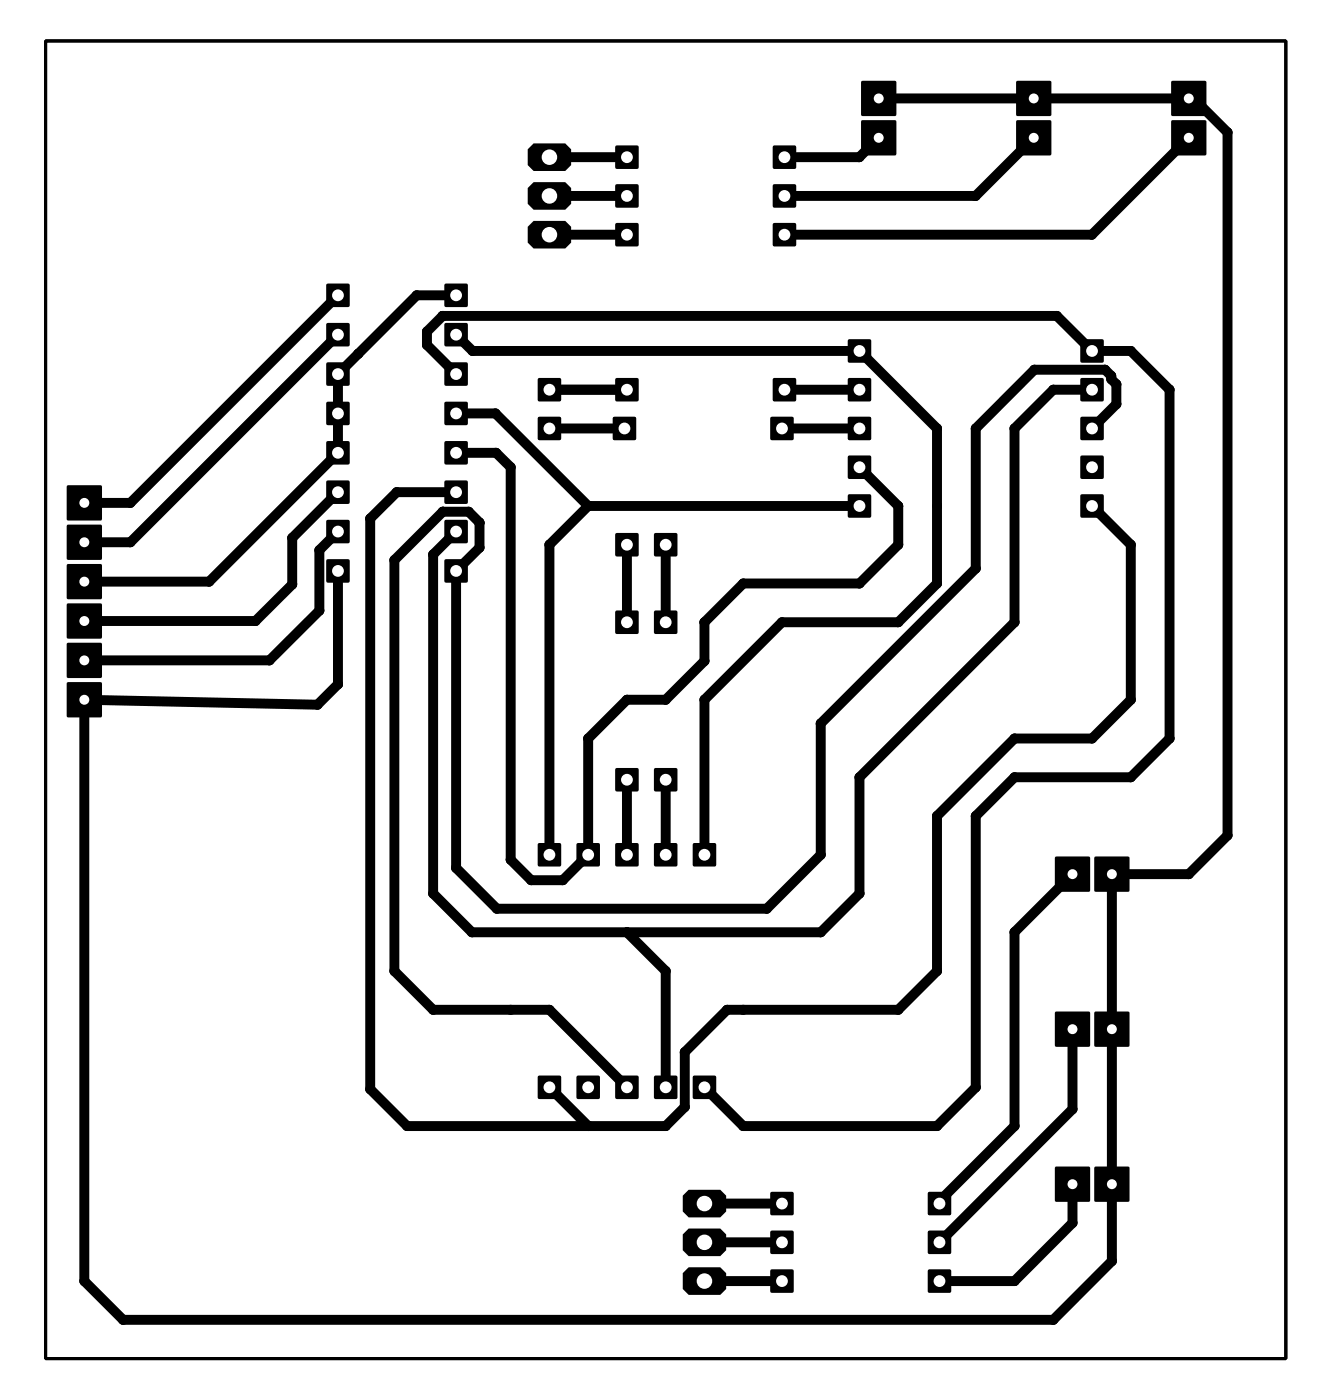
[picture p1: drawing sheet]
<svg xmlns="http://www.w3.org/2000/svg" width="86mm" height="90mm" viewBox="0 0 86 90" stroke-linecap="round" stroke-linejoin="round" font-family="sans-serif">
<g fill="#000">
<path d="M21.1 18.3h1.4v1.5h-1.4z" fill-rule="evenodd"/>
<path d="M28.7 18.3h1.4v1.5h-1.4z" fill-rule="evenodd"/>
<path d="M34 9.6l.4-.4h2.1l.3 .4v1l-.3 .4h-2.1l-.4-.4z" fill-rule="evenodd"/>
<path d="M34 12.1l.4-.4h2.1l.3 .4v1l-.3 .4h-2.1l-.4-.4z" fill-rule="evenodd"/>
<path d="M34 14.6l.4-.4h2.1l.3 .4v1l-.3 .4h-2.1l-.4-.4z" fill-rule="evenodd"/>
<path d="M39.7 9.4h1.5v1.5h-1.5z" fill-rule="evenodd"/>
<path d="M39.7 11.9h1.5v1.5h-1.5z" fill-rule="evenodd"/>
<path d="M39.7 14.4h1.5v1.5h-1.5z" fill-rule="evenodd"/>
<path d="M49.9 9.4h1.4v1.5h-1.4z" fill-rule="evenodd"/>
<path d="M49.9 11.9h1.4v1.5h-1.4z" fill-rule="evenodd"/>
<path d="M49.9 14.4h1.4v1.5h-1.4z" fill-rule="evenodd"/>
<path d="M55.6 7.8h2.2v2.2h-2.2z" fill-rule="evenodd"/>
<path d="M55.6 5.2h2.2v2.3h-2.2z" fill-rule="evenodd"/>
<path d="M65.6 7.8h2.2v2.2h-2.2z" fill-rule="evenodd"/>
<path d="M65.6 5.2h2.2v2.3h-2.2z" fill-rule="evenodd"/>
<path d="M75.6 7.8h2.2v2.2h-2.2z" fill-rule="evenodd"/>
<path d="M75.6 5.2h2.2v2.3h-2.2z" fill-rule="evenodd"/>
<path d="M4.3 36.4h2.2v2.2h-2.2z" fill-rule="evenodd"/>
<path d="M4.3 33.9h2.2v2.2h-2.2z" fill-rule="evenodd"/>
<path d="M4.3 31.3h2.2v2.2h-2.2z" fill-rule="evenodd"/>
<path d="M21.1 20.9h1.4v1.4h-1.4z" fill-rule="evenodd"/>
<path d="M21.1 23.4h1.4v1.5h-1.4z" fill-rule="evenodd"/>
<path d="M21.1 25.9h1.4v1.5h-1.4z" fill-rule="evenodd"/>
<path d="M21.1 28.5h1.4v1.4h-1.4z" fill-rule="evenodd"/>
<path d="M21.1 31h1.4v1.5h-1.4z" fill-rule="evenodd"/>
<path d="M21.1 33.6h1.4v1.4h-1.4z" fill-rule="evenodd"/>
<path d="M21.1 36.1h1.4v1.5h-1.4z" fill-rule="evenodd"/>
<path d="M28.7 36.1h1.4v1.5h-1.4z" fill-rule="evenodd"/>
<path d="M28.7 33.6h1.4v1.4h-1.4z" fill-rule="evenodd"/>
<path d="M28.7 31h1.4v1.5h-1.4z" fill-rule="evenodd"/>
<path d="M28.7 28.5h1.4v1.4h-1.4z" fill-rule="evenodd"/>
<path d="M28.7 25.9h1.4v1.5h-1.4z" fill-rule="evenodd"/>
<path d="M28.7 23.4h1.4v1.5h-1.4z" fill-rule="evenodd"/>
<path d="M28.7 20.9h1.4v1.4h-1.4z" fill-rule="evenodd"/>
<path d="M34.7 24.4h1.5v1.5h-1.5z" fill-rule="evenodd"/>
<path d="M34.7 26.9h1.5v1.5h-1.5z" fill-rule="evenodd"/>
<path d="M39.5 26.9h1.5v1.5h-1.5z" fill-rule="evenodd"/>
<path d="M39.7 34.4h1.5v1.5h-1.5z" fill-rule="evenodd"/>
<path d="M39.7 39.4h1.5v1.5h-1.5z" fill-rule="evenodd"/>
<path d="M39.7 24.4h1.5v1.5h-1.5z" fill-rule="evenodd"/>
<path d="M42.2 34.4h1.5v1.5h-1.5z" fill-rule="evenodd"/>
<path d="M42.2 39.4h1.5v1.5h-1.5z" fill-rule="evenodd"/>
<path d="M49.7 26.9h1.5v1.5h-1.5z" fill-rule="evenodd"/>
<path d="M49.9 24.4h1.4v1.5h-1.4z" fill-rule="evenodd"/>
<path d="M54.7 21.9h1.5v1.5h-1.5z" fill-rule="evenodd"/>
<path d="M54.7 29.4h1.5v1.5h-1.5z" fill-rule="evenodd"/>
<path d="M54.7 26.9h1.5v1.5h-1.5z" fill-rule="evenodd"/>
<path d="M54.7 24.4h1.5v1.5h-1.5z" fill-rule="evenodd"/>
<path d="M54.7 31.9h1.5v1.5h-1.5z" fill-rule="evenodd"/>
<path d="M69.7 29.4h1.5v1.5h-1.5z" fill-rule="evenodd"/>
<path d="M69.7 24.4h1.5v1.5h-1.5z" fill-rule="evenodd"/>
<path d="M69.7 26.9h1.5v1.5h-1.5z" fill-rule="evenodd"/>
<path d="M69.7 31.9h1.5v1.5h-1.5z" fill-rule="evenodd"/>
<path d="M69.7 21.9h1.5v1.5h-1.5z" fill-rule="evenodd"/>
<path d="M4.3 44h2.2v2.2h-2.2z" fill-rule="evenodd"/>
<path d="M4.3 41.5h2.2v2.2h-2.2z" fill-rule="evenodd"/>
<path d="M4.3 38.9h2.2v2.3h-2.2z" fill-rule="evenodd"/>
<path d="M34.7 54.4h1.5v1.5h-1.5z" fill-rule="evenodd"/>
<path d="M37.2 54.4h1.5v1.5h-1.5z" fill-rule="evenodd"/>
<path d="M39.7 54.4h1.5v1.5h-1.5z" fill-rule="evenodd"/>
<path d="M39.7 49.6h1.5v1.4h-1.5z" fill-rule="evenodd"/>
<path d="M42.2 49.6h1.5v1.4h-1.5z" fill-rule="evenodd"/>
<path d="M42.2 54.4h1.5v1.5h-1.5z" fill-rule="evenodd"/>
<path d="M44.7 54.4h1.5v1.5h-1.5z" fill-rule="evenodd"/>
<path d="M68.1 55.3h2.2v2.2h-2.2z" fill-rule="evenodd"/>
<path d="M70.6 55.3h2.2v2.2h-2.2z" fill-rule="evenodd"/>
<path d="M34.7 69.4h1.5v1.5h-1.5z" fill-rule="evenodd"/>
<path d="M37.2 69.4h1.5v1.5h-1.5z" fill-rule="evenodd"/>
<path d="M39.7 69.4h1.5v1.5h-1.5z" fill-rule="evenodd"/>
<path d="M42.2 69.4h1.5v1.5h-1.5z" fill-rule="evenodd"/>
<path d="M44.7 69.4h1.5v1.5h-1.5z" fill-rule="evenodd"/>
<path d="M44 77.1l.4-.4h2.1l.3 .4v1l-.3 .4h-2.1l-.4-.4z" fill-rule="evenodd"/>
<path d="M49.7 76.9h1.5v1.5h-1.5z" fill-rule="evenodd"/>
<path d="M49.7 79.4h1.5v1.5h-1.5z" fill-rule="evenodd"/>
<path d="M59.9 76.9h1.4v1.5h-1.4z" fill-rule="evenodd"/>
<path d="M59.9 79.4h1.4v1.5h-1.4z" fill-rule="evenodd"/>
<path d="M68.1 75.3h2.2v2.2h-2.2z" fill-rule="evenodd"/>
<path d="M68.1 65.3h2.2v2.2h-2.2z" fill-rule="evenodd"/>
<path d="M70.6 75.3h2.2v2.2h-2.2z" fill-rule="evenodd"/>
<path d="M70.6 65.3h2.2v2.2h-2.2z" fill-rule="evenodd"/>
<path d="M44 79.6l.4-.4h2.1l.3 .4v1l-.3 .4h-2.1l-.4-.4z" fill-rule="evenodd"/>
<path d="M44 82.1l.4-.4h2.1l.3 .4v1l-.3 .4h-2.1l-.4-.4z" fill-rule="evenodd"/>
<path d="M49.7 81.9h1.5v1.5h-1.5z" fill-rule="evenodd"/>
<path d="M59.9 81.9h1.4v1.5h-1.4z" fill-rule="evenodd"/>
<circle cx="26.9" cy="19" r=".32"/>
<circle cx="55.4" cy="10.1" r=".32"/>
<circle cx="62.9" cy="12.6" r=".32"/>
<circle cx="70.4" cy="15.1" r=".32"/>
<circle cx="77" cy="6.3" r=".32"/>
<circle cx="79.2" cy="8.5" r=".32"/>
<circle cx="8.4" cy="32.4" r=".32"/>
<circle cx="8.4" cy="35" r=".32"/>
<circle cx="13.5" cy="37.5" r=".32"/>
<circle cx="18.8" cy="34.7" r=".32"/>
<circle cx="18.8" cy="37.7" r=".32"/>
<circle cx="20.6" cy="39.4" r=".32"/>
<circle cx="20.6" cy="35.5" r=".32"/>
<circle cx="23.1" cy="22.8" r=".32"/>
<circle cx="23.9" cy="33.4" r=".32"/>
<circle cx="25.4" cy="36.1" r=".32"/>
<circle cx="25.6" cy="31.7" r=".32"/>
<circle cx="27.5" cy="22.2" r=".32"/>
<circle cx="27.5" cy="21.4" r=".32"/>
<circle cx="27.9" cy="35.8" r=".32"/>
<circle cx="28.5" cy="20.4" r=".32"/>
<circle cx="28.6" cy="33" r=".32"/>
<circle cx="29.4" cy="31.7" r=".32"/>
<circle cx="30.2" cy="33" r=".32"/>
<circle cx="30.5" cy="22.6" r=".32"/>
<circle cx="30.9" cy="33.7" r=".32"/>
<circle cx="30.9" cy="35.3" r=".32"/>
<circle cx="32" cy="26.7" r=".32"/>
<circle cx="32" cy="29.2" r=".32"/>
<circle cx="32.9" cy="30.1" r=".32"/>
<circle cx="35.4" cy="35.1" r=".32"/>
<circle cx="37.9" cy="32.6" r=".32"/>
<circle cx="47.9" cy="37.6" r=".32"/>
<circle cx="55.4" cy="37.6" r=".32"/>
<circle cx="57.9" cy="32.6" r=".32"/>
<circle cx="57.9" cy="35.1" r=".32"/>
<circle cx="60.4" cy="32.6" r=".32"/>
<circle cx="60.4" cy="37.6" r=".32"/>
<circle cx="60.4" cy="27.6" r=".32"/>
<circle cx="62.9" cy="36.7" r=".32"/>
<circle cx="62.9" cy="27.6" r=".32"/>
<circle cx="65.4" cy="27.6" r=".32"/>
<circle cx="66.7" cy="23.8" r=".32"/>
<circle cx="67.9" cy="25.1" r=".32"/>
<circle cx="68.2" cy="20.4" r=".32"/>
<circle cx="71.3" cy="23.8" r=".32"/>
<circle cx="71.7" cy="24.2" r=".32"/>
<circle cx="71.7" cy="24.5" r=".32"/>
<circle cx="72" cy="24.8" r=".32"/>
<circle cx="72" cy="26.1" r=".32"/>
<circle cx="72.9" cy="22.6" r=".32"/>
<circle cx="72.9" cy="35.1" r=".32"/>
<circle cx="75.4" cy="25.1" r=".32"/>
<circle cx="16.5" cy="40.1" r=".32"/>
<circle cx="17.4" cy="42.6" r=".32"/>
<circle cx="20.5" cy="45.5" r=".32"/>
<circle cx="21.8" cy="44.1" r=".32"/>
<circle cx="27.9" cy="57.6" r=".32"/>
<circle cx="29.4" cy="56" r=".32"/>
<circle cx="32" cy="58.6" r=".32"/>
<circle cx="32.9" cy="55.5" r=".32"/>
<circle cx="34.3" cy="56.8" r=".32"/>
<circle cx="36.3" cy="56.8" r=".32"/>
<circle cx="37.9" cy="47.6" r=".32"/>
<circle cx="40.4" cy="45.1" r=".32"/>
<circle cx="42.9" cy="45.1" r=".32"/>
<circle cx="45.4" cy="45.1" r=".32"/>
<circle cx="45.4" cy="42.6" r=".32"/>
<circle cx="45.4" cy="40.1" r=".32"/>
<circle cx="49.5" cy="58.6" r=".32"/>
<circle cx="50.4" cy="40.1" r=".32"/>
<circle cx="52.9" cy="46.7" r=".32"/>
<circle cx="52.9" cy="55.1" r=".32"/>
<circle cx="55.4" cy="50.1" r=".32"/>
<circle cx="55.4" cy="57.6" r=".32"/>
<circle cx="57.9" cy="40.1" r=".32"/>
<circle cx="60.4" cy="52.6" r=".32"/>
<circle cx="62.9" cy="52.6" r=".32"/>
<circle cx="65.4" cy="50.1" r=".32"/>
<circle cx="65.4" cy="47.6" r=".32"/>
<circle cx="65.4" cy="40.1" r=".32"/>
<circle cx="70.4" cy="47.6" r=".32"/>
<circle cx="72.9" cy="50.1" r=".32"/>
<circle cx="72.9" cy="45.1" r=".32"/>
<circle cx="75.4" cy="47.6" r=".32"/>
<circle cx="76.7" cy="56.4" r=".32"/>
<circle cx="79.2" cy="53.9" r=".32"/>
<circle cx="23.9" cy="70.3" r=".32"/>
<circle cx="25.4" cy="62.6" r=".32"/>
<circle cx="26.3" cy="72.6" r=".32"/>
<circle cx="27.9" cy="65.1" r=".32"/>
<circle cx="30.4" cy="60.1" r=".32"/>
<circle cx="32.9" cy="65.1" r=".32"/>
<circle cx="35.4" cy="65.1" r=".32"/>
<circle cx="37.9" cy="72.6" r=".32"/>
<circle cx="40.4" cy="60.1" r=".32"/>
<circle cx="42.9" cy="62.6" r=".32"/>
<circle cx="42.9" cy="72.6" r=".32"/>
<circle cx="44.2" cy="67.9" r=".32"/>
<circle cx="44.2" cy="71.4" r=".32"/>
<circle cx="46.9" cy="65.1" r=".32"/>
<circle cx="47.9" cy="72.6" r=".32"/>
<circle cx="47.9" cy="65.1" r=".32"/>
<circle cx="52.9" cy="60.1" r=".32"/>
<circle cx="57.9" cy="65.1" r=".32"/>
<circle cx="60.4" cy="72.6" r=".32"/>
<circle cx="60.4" cy="62.6" r=".32"/>
<circle cx="60.6" cy="77.5" r=".32"/>
<circle cx="62.9" cy="70.1" r=".32"/>
<circle cx="65.4" cy="60.1" r=".32"/>
<circle cx="65.4" cy="72.6" r=".32"/>
<circle cx="69.2" cy="78.9" r=".32"/>
<circle cx="69.2" cy="71.5" r=".32"/>
<circle cx="5.4" cy="82.6" r=".32"/>
<circle cx="7.9" cy="85.1" r=".32"/>
<circle cx="65.4" cy="82.6" r=".32"/>
<circle cx="67.9" cy="85.1" r=".32"/>
<circle cx="71.7" cy="81.3" r=".32"/>
</g>
<path d="M2.9 2.6h80v85h-80z" fill="none" stroke="#000" stroke-width=".2"/>
<g fill="none" stroke="#000" stroke-width=".64">
<path d="M21.8 19l-13.4 13.4h-3M29.4 19h-2.5l-5.1 5.1v5.1l-8.3 8.3h-8.1M35.4 10.1h5M35.4 15.1h5M35.4 12.6h5M56.7 6.3h20.3l2.2 2.2v45.4l-2.5 2.5h-5v24.9l-3.8 3.8h-60l-2.5-2.5v-37.5l15.1 .4 1.3-1.4v-7.3M56.7 8.9l-1.3 1.2h-4.8M66.7 8.9l-3.8 3.7h-12.3M76.7 8.9l-6.3 6.2h-19.8M21.8 34.3l-1.2 1.2v3.9l-3.2 3.2h-12M21.8 31.7l-3 3v3l-2.3 2.4h-11.1M21.8 21.6l-13.4 13.4h-3"/>
<path d="M29.4 29.2h2.6l.9 .9v25.4l1.4 1.3h2l1.6-1.7v-7.5l2.5-2.5h2.5l2.5-2.5v-2.5l2.5-2.5h7.5l2.5-2.5v-2.5l-2.5-2.5M29.4 24.1l-1.9-1.9v-.8l1-1h39.7l2.2 2.2h2.5l2.5 2.5v22.5l-2.5 2.5h-7.5l-2.5 2.5v17.5l-2.5 2.5h-12.5l-2.5-2.5M29.4 26.7h2.6l5.9 5.9M29.4 21.6l1.1 1h24.9l5 5v10l-2.5 2.5h-7.5l-5 5v10M29.4 31.7h-3.8l-1.7 1.7v36.9l2.4 2.3h16.6l1.3-1.2v-3.5l2.7-2.8h11l2.5-2.5v-10l5-5h5l2.5-2.5v-10l-2.5-2.5M35.4 25.1h5M35.4 27.6h4.9M37.9 32.6l-2.5 2.5v20M37.9 32.6h17.5M40.4 35.1v5M42.9 35.1v5M50.4 27.6h5"/>
<path d="M50.6 25.1h4.8M70.4 25.1h-2.5l-2.5 2.5v12.5l-10 10v7.5l-2.5 2.5h-22.5l-2.5-2.5v-21.8l1.5-1.5M70.4 27.6l1.6-1.5v-1.3l-.3-.3v-.3l-.4-.4h-4.6l-3.8 3.8v9.1l-10 10v8.4l-3.4 3.5h-17.5l-2.6-2.6v-19.2l1.5-1.5v-1.6l-.7-.7h-1.6l-3.2 3.1v26.5l2.5 2.5h7.5l5 5M40.4 50.3v4.8M42.9 50.3v4.8M69.2 56.4l-3.8 3.7v12.5l-4.8 4.9v.1M35.4 70.1l2.5 2.5M40.4 60.1l2.5 2.5v7.5M45.4 77.6h5M69.2 76.4v2.5l-3.8 3.7h-4.8M69.2 66.4v5.1l-8.6 8.6M45.4 80.1h5"/>
<path d="M45.4 82.6h5"/>
</g>
<g fill="#000">
<path d="M75.7 7.9h2v2h-2z"/>
<circle cx="28.5" cy="20.4" r=".32"/>
<circle cx="29.4" cy="31.7" r=".32"/>
</g>
<circle cx="76.7" cy="8.9" r=".32" fill="#fff"/>
<path d="M75.7 5.3h2v2.1h-2z" fill="#000"/>
<circle cx="76.7" cy="6.3" r=".32" fill="#fff"/>
<path d="M65.7 7.9h2v2h-2z" fill="#000"/>
<circle cx="66.7" cy="8.9" r=".32" fill="#fff"/>
<path d="M65.7 5.3h2v2.1h-2z" fill="#000"/>
<circle cx="66.7" cy="6.3" r=".32" fill="#fff"/>
<path d="M55.7 7.9h2v2h-2z" fill="#000"/>
<circle cx="56.7" cy="8.9" r=".32" fill="#fff"/>
<path d="M55.7 5.3h2v2.1h-2z" fill="#000"/>
<circle cx="56.7" cy="6.3" r=".32" fill="#fff"/>
<path d="M68.2 75.4h2v2h-2z" fill="#000"/>
<circle cx="69.2" cy="76.4" r=".32" fill="#fff"/>
<path d="M70.7 75.4h2v2h-2z" fill="#000"/>
<circle cx="71.7" cy="76.4" r=".32" fill="#fff"/>
<path d="M68.2 65.4h2v2h-2z" fill="#000"/>
<circle cx="69.2" cy="66.4" r=".32" fill="#fff"/>
<path d="M70.7 65.4h2v2h-2z" fill="#000"/>
<circle cx="71.7" cy="66.4" r=".32" fill="#fff"/>
<path d="M68.2 55.4h2v2h-2z" fill="#000"/>
<circle cx="69.2" cy="56.4" r=".32" fill="#fff"/>
<path d="M70.7 55.4h2v2h-2z" fill="#000"/>
<circle cx="71.7" cy="56.4" r=".32" fill="#fff"/>
<path d="M54.8 22h1.3v1.3h-1.3z" fill="#000"/>
<circle cx="55.4" cy="22.6" r=".38" fill="#fff"/>
<path d="M54.8 29.5h1.3v1.3h-1.3z" fill="#000"/>
<circle cx="55.4" cy="30.1" r=".38" fill="#fff"/>
<path d="M54.8 27h1.3v1.3h-1.3z" fill="#000"/>
<circle cx="55.4" cy="27.6" r=".38" fill="#fff"/>
<path d="M69.8 29.5h1.3v1.3h-1.3z" fill="#000"/>
<circle cx="70.4" cy="30.1" r=".38" fill="#fff"/>
<path d="M69.8 24.5h1.3v1.3h-1.3z" fill="#000"/>
<circle cx="70.4" cy="25.1" r=".38" fill="#fff"/>
<path d="M69.8 27h1.3v1.3h-1.3z" fill="#000"/>
<circle cx="70.4" cy="27.6" r=".38" fill="#fff"/>
<path d="M69.8 32h1.3v1.3h-1.3z" fill="#000"/>
<circle cx="70.4" cy="32.6" r=".38" fill="#fff"/>
<path d="M54.8 24.5h1.3v1.3h-1.3z" fill="#000"/>
<circle cx="55.4" cy="25.1" r=".38" fill="#fff"/>
<path d="M54.8 32h1.3v1.3h-1.3z" fill="#000"/>
<circle cx="55.4" cy="32.6" r=".38" fill="#fff"/>
<path d="M44.8 54.5h1.3v1.3h-1.3z" fill="#000"/>
<circle cx="45.4" cy="55.1" r=".38" fill="#fff"/>
<path d="M37.3 54.5h1.3v1.3h-1.3z" fill="#000"/>
<circle cx="37.9" cy="55.1" r=".38" fill="#fff"/>
<path d="M39.8 54.5h1.3v1.3h-1.3z" fill="#000"/>
<circle cx="40.4" cy="55.1" r=".38" fill="#fff"/>
<path d="M37.3 69.5h1.3v1.3h-1.3z" fill="#000"/>
<circle cx="37.9" cy="70.1" r=".38" fill="#fff"/>
<path d="M42.3 69.5h1.3v1.3h-1.3z" fill="#000"/>
<circle cx="42.9" cy="70.1" r=".38" fill="#fff"/>
<path d="M39.8 69.5h1.3v1.3h-1.3z" fill="#000"/>
<circle cx="40.4" cy="70.1" r=".38" fill="#fff"/>
<path d="M34.8 69.5h1.3v1.3h-1.3z" fill="#000"/>
<circle cx="35.4" cy="70.1" r=".38" fill="#fff"/>
<path d="M21.2 18.4h1.2v1.3h-1.2z" fill="#000"/>
<circle cx="21.8" cy="19" r=".38" fill="#fff"/>
<path d="M21.2 21h1.2v1.2h-1.2z" fill="#000"/>
<circle cx="21.8" cy="21.6" r=".38" fill="#fff"/>
<path d="M21.2 23.5h1.2v1.3h-1.2z" fill="#000"/>
<circle cx="21.8" cy="24.1" r=".38" fill="#fff"/>
<path d="M21.2 26h1.2v1.3h-1.2z" fill="#000"/>
<circle cx="21.8" cy="26.7" r=".38" fill="#fff"/>
<path d="M21.2 28.6h1.2v1.2h-1.2z" fill="#000"/>
<circle cx="21.8" cy="29.2" r=".38" fill="#fff"/>
<path d="M21.2 31.1h1.2v1.3h-1.2z" fill="#000"/>
<circle cx="21.8" cy="31.7" r=".38" fill="#fff"/>
<path d="M21.2 33.7h1.2v1.2h-1.2z" fill="#000"/>
<circle cx="21.8" cy="34.3" r=".38" fill="#fff"/>
<path d="M21.2 36.2h1.2v1.3h-1.2z" fill="#000"/>
<circle cx="21.8" cy="36.8" r=".38" fill="#fff"/>
<path d="M28.8 36.2h1.2v1.3h-1.2z" fill="#000"/>
<circle cx="29.4" cy="36.8" r=".38" fill="#fff"/>
<path d="M28.8 33.7h1.2v1.2h-1.2z" fill="#000"/>
<circle cx="29.4" cy="34.3" r=".38" fill="#fff"/>
<path d="M28.8 31.1h1.2v1.3h-1.2z" fill="#000"/>
<circle cx="29.4" cy="31.7" r=".38" fill="#fff"/>
<path d="M28.8 28.6h1.2v1.2h-1.2z" fill="#000"/>
<circle cx="29.4" cy="29.2" r=".38" fill="#fff"/>
<path d="M28.8 26h1.2v1.3h-1.2z" fill="#000"/>
<circle cx="29.4" cy="26.7" r=".38" fill="#fff"/>
<path d="M28.8 23.5h1.2v1.3h-1.2z" fill="#000"/>
<circle cx="29.4" cy="24.1" r=".38" fill="#fff"/>
<path d="M28.8 21h1.2v1.2h-1.2z" fill="#000"/>
<circle cx="29.4" cy="21.6" r=".38" fill="#fff"/>
<path d="M28.8 18.4h1.2v1.3h-1.2z" fill="#000"/>
<circle cx="29.4" cy="19" r=".38" fill="#fff"/>
<path d="M39.8 9.5h1.3v1.3h-1.3z" fill="#000"/>
<circle cx="40.4" cy="10.1" r=".38" fill="#fff"/>
<path d="M50 9.5h1.2v1.3h-1.2z" fill="#000"/>
<circle cx="50.6" cy="10.1" r=".38" fill="#fff"/>
<path d="M39.8 12h1.3v1.3h-1.3z" fill="#000"/>
<circle cx="40.4" cy="12.6" r=".38" fill="#fff"/>
<path d="M50 12h1.2v1.3h-1.2z" fill="#000"/>
<circle cx="50.6" cy="12.6" r=".38" fill="#fff"/>
<path d="M39.8 14.5h1.3v1.3h-1.3z" fill="#000"/>
<circle cx="40.4" cy="15.1" r=".38" fill="#fff"/>
<path d="M50 14.5h1.2v1.3h-1.2z" fill="#000"/>
<circle cx="50.6" cy="15.1" r=".38" fill="#fff"/>
<path d="M49.8 77h1.3v1.3h-1.3z" fill="#000"/>
<circle cx="50.4" cy="77.6" r=".38" fill="#fff"/>
<path d="M60 77h1.2v1.3h-1.2z" fill="#000"/>
<circle cx="60.6" cy="77.6" r=".38" fill="#fff"/>
<path d="M49.8 79.5h1.3v1.3h-1.3z" fill="#000"/>
<circle cx="50.4" cy="80.1" r=".38" fill="#fff"/>
<path d="M60 79.5h1.2v1.3h-1.2z" fill="#000"/>
<circle cx="60.6" cy="80.1" r=".38" fill="#fff"/>
<path d="M49.8 82h1.3v1.3h-1.3z" fill="#000"/>
<circle cx="50.4" cy="82.6" r=".38" fill="#fff"/>
<path d="M60 82h1.2v1.3h-1.2z" fill="#000"/>
<circle cx="60.6" cy="82.6" r=".38" fill="#fff"/>
<path d="M42.3 34.5h1.3v1.3h-1.3z" fill="#000"/>
<circle cx="42.9" cy="35.1" r=".38" fill="#fff"/>
<path d="M42.3 39.5h1.3v1.3h-1.3z" fill="#000"/>
<circle cx="42.9" cy="40.1" r=".38" fill="#fff"/>
<path d="M42.3 49.7h1.3v1.2h-1.3z" fill="#000"/>
<circle cx="42.9" cy="50.3" r=".38" fill="#fff"/>
<path d="M39.8 34.5h1.3v1.3h-1.3z" fill="#000"/>
<circle cx="40.4" cy="35.1" r=".38" fill="#fff"/>
<path d="M39.8 39.5h1.3v1.3h-1.3z" fill="#000"/>
<circle cx="40.4" cy="40.1" r=".38" fill="#fff"/>
<path d="M39.8 49.7h1.3v1.2h-1.3z" fill="#000"/>
<circle cx="40.4" cy="50.3" r=".38" fill="#fff"/>
<path d="M39.8 24.5h1.3v1.3h-1.3z" fill="#000"/>
<circle cx="40.4" cy="25.1" r=".38" fill="#fff"/>
<path d="M50 24.5h1.2v1.3h-1.2z" fill="#000"/>
<circle cx="50.6" cy="25.1" r=".38" fill="#fff"/>
<path d="M49.8 27h1.3v1.3h-1.3z" fill="#000"/>
<circle cx="50.4" cy="27.6" r=".38" fill="#fff"/>
<path d="M39.6 27h1.3v1.3h-1.3z" fill="#000"/>
<circle cx="40.3" cy="27.6" r=".38" fill="#fff"/>
<path d="M34.8 24.5h1.3v1.3h-1.3z" fill="#000"/>
<circle cx="35.4" cy="25.1" r=".38" fill="#fff"/>
<path d="M34.8 54.5h1.3v1.3h-1.3z" fill="#000"/>
<circle cx="35.4" cy="55.1" r=".38" fill="#fff"/>
<path d="M42.3 54.5h1.3v1.3h-1.3z" fill="#000"/>
<circle cx="42.9" cy="55.1" r=".38" fill="#fff"/>
<path d="M34.8 27h1.3v1.3h-1.3z" fill="#000"/>
<circle cx="35.4" cy="27.6" r=".38" fill="#fff"/>
<path d="M44.8 69.5h1.3v1.3h-1.3z" fill="#000"/>
<circle cx="45.4" cy="70.1" r=".38" fill="#fff"/>
<path d="M69.8 22h1.3v1.3h-1.3z" fill="#000"/>
<circle cx="70.4" cy="22.6" r=".38" fill="#fff"/>
<path d="M44.5 76.9h1.9l.3 .3v.9l-.3 .3h-1.9l-.3-.3v-.9z" fill-rule="evenodd" fill="#000"/>
<circle cx="45.4" cy="77.6" r=".5" fill="#fff"/>
<path d="M44.5 79.4h1.9l.3 .3v.9l-.3 .3h-1.9l-.3-.3v-.9z" fill-rule="evenodd" fill="#000"/>
<circle cx="45.4" cy="80.1" r=".5" fill="#fff"/>
<path d="M44.5 81.9h1.9l.3 .3v.9l-.3 .3h-1.9l-.3-.3v-.9z" fill-rule="evenodd" fill="#000"/>
<circle cx="45.4" cy="82.6" r=".5" fill="#fff"/>
<path d="M34.5 9.4h1.9l.3 .3v.9l-.3 .3h-1.9l-.3-.3v-.9z" fill-rule="evenodd" fill="#000"/>
<circle cx="35.4" cy="10.1" r=".5" fill="#fff"/>
<path d="M34.5 11.9h1.9l.3 .3v.9l-.3 .3h-1.9l-.3-.3v-.9z" fill-rule="evenodd" fill="#000"/>
<circle cx="35.4" cy="12.6" r=".5" fill="#fff"/>
<path d="M34.5 14.4h1.9l.3 .3v.9l-.3 .3h-1.9l-.3-.3v-.9z" fill-rule="evenodd" fill="#000"/>
<circle cx="35.4" cy="15.1" r=".5" fill="#fff"/>
<path d="M4.4 44.1h2v2h-2z" fill="#000"/>
<circle cx="5.4" cy="45.1" r=".32" fill="#fff"/>
<path d="M4.4 41.6h2v2h-2z" fill="#000"/>
<circle cx="5.4" cy="42.6" r=".32" fill="#fff"/>
<path d="M4.4 39h2v2.1h-2z" fill="#000"/>
<circle cx="5.4" cy="40.1" r=".32" fill="#fff"/>
<path d="M4.4 36.5h2v2h-2z" fill="#000"/>
<circle cx="5.4" cy="37.5" r=".32" fill="#fff"/>
<path d="M4.4 34h2v2h-2z" fill="#000"/>
<circle cx="5.4" cy="35" r=".32" fill="#fff"/>
<path d="M4.4 31.4h2v2h-2z" fill="#000"/>
<circle cx="5.4" cy="32.4" r=".32" fill="#fff"/>
<path d="M2.9 2.6h80v85h-80z" fill="none" stroke="#000" stroke-width=".2"/>
</svg>
